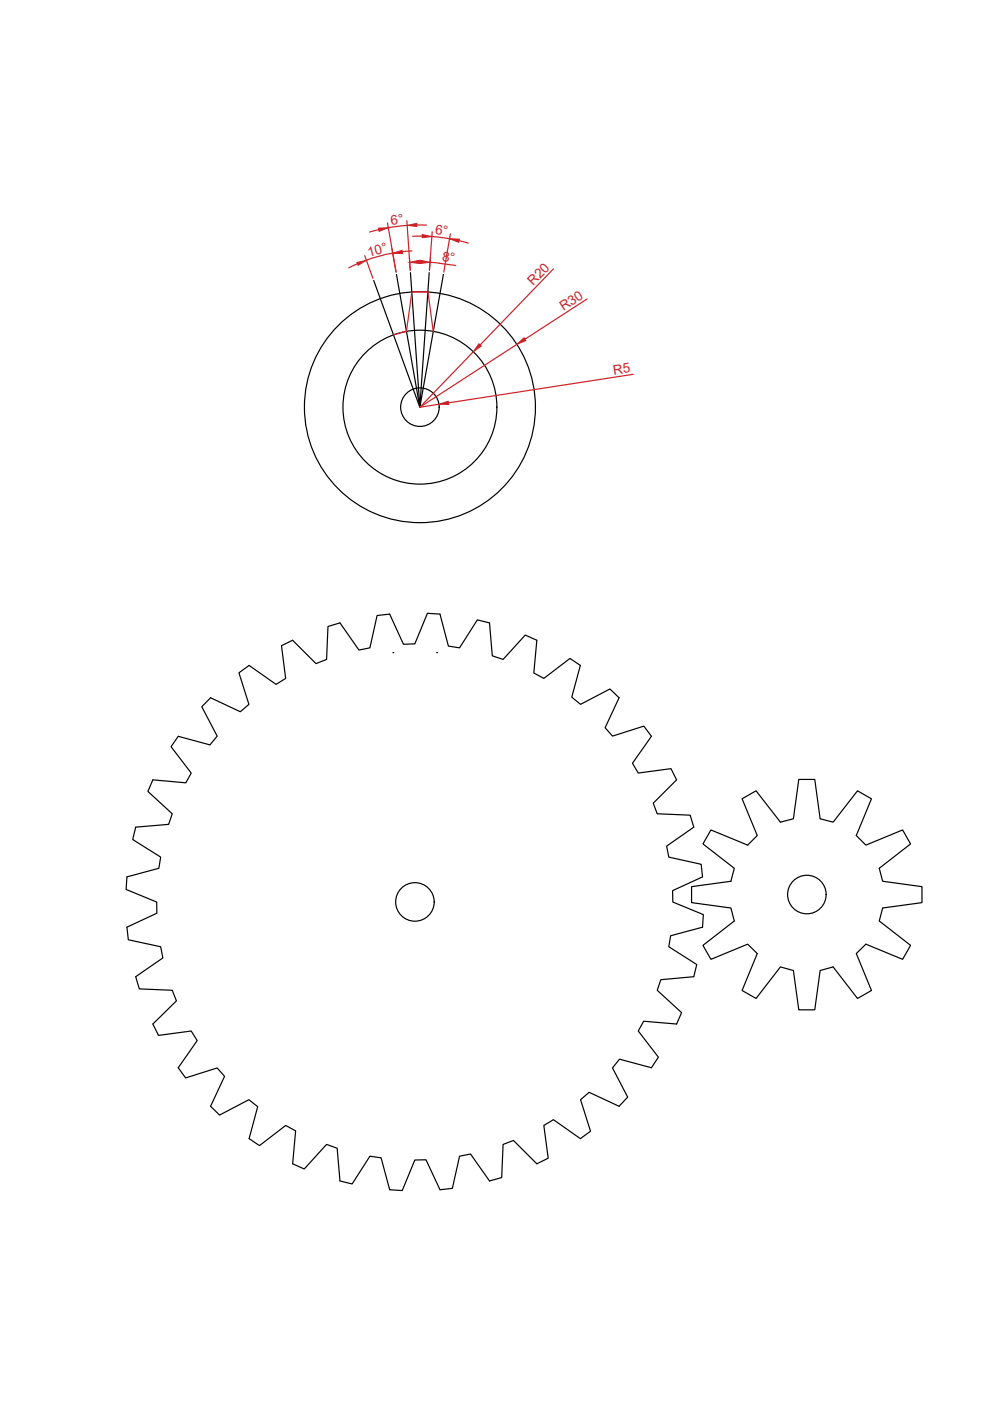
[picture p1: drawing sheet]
<svg xmlns="http://www.w3.org/2000/svg" width="210mm" height="297mm" viewBox="0 0 210 297" stroke-linecap="round" stroke-linejoin="round" font-family="sans-serif">
<defs><g id="words">
<g font-size="2.9" fill="#cd2027">
<text x="83" y="47.6" transform="rotate(-7 83 47.6)">6°</text>
<text x="92.2" y="49.6" transform="rotate(7 92.2 49.6)">6°</text>
<text x="78.2" y="54.4" transform="rotate(-15 78.2 54.4)">10°</text>
<text x="93.7" y="55.3" transform="rotate(7 93.7 55.3)">8°</text>
<text x="113.1" y="60.7" transform="rotate(-46 113.1 60.7)">R20</text>
<text x="119.5" y="66" transform="rotate(-33 119.5 66)">R30</text>
<text x="130.2" y="79.4" transform="rotate(-9 130.2 79.4)">R5</text>
</g>
</g></defs>
<!-- layer: 0 -->
<g fill="none" stroke="#000" stroke-width=".25">
<path d="M79.2 59.5l9.8 26.8M84.1 58.2l4.9 28.1 5-28.1M87 57.8l2 28.5 2-28.5M83.3 138.4h.1M92.6 138.4h.1M44.6 147.9l6.4 3 1.8-1.6-2.1-6.7 2.1-1.5 5.7 4 2.1-1.3-.9-6.9 2.3-1.2 5 5 2.2-.9 .3-7 2.6-.7 4 5.7 2.3-.4 1.6-6.9 2.6-.3 2.9 6.4 2.5-.1 2.6-6.5 2.7 .2 1.8 6.8 2.3 .4 3.8-6 2.6 .7 .6 7 2.3 .7 4.7-5.2 2.4 1.1-.6 7 2.1 1.1 5.5-4.2 2.2 1.5-1.8 6.7 1.9 1.5 6.2-3.2 2 1.8-3 6.4 1.6 1.8 6.6-2.1 1.6 2.1-4 5.7 1.2 2.1 7-.9 1.2 2.3-5 5 .8 2.2 7 .3 .8 2.6-5.8 4 .5 2.3 6.9 1.5 .3 2.7-6.4 2.9v2.4l6.5 2.7-.1 2.7-6.8 1.8-.4 2.3 5.9 3.8-.6 2.6-7 .6-.8 2.3 5.2 4.7-1 2.4-7-.6-1.2 2.1 4.3 5.5-1.5 2.3-6.8-1.8-1.4 1.8 3.2 6.2-1.8 2-6.4-3-1.8 1.6 2.1 6.6-2.2 1.6-5.7-4-2 1.2 .9 7-2.4 1.1-4.9-4.9-2.2 .8-.3 7.1-2.6 .7-4-5.7-2.4 .4-1.5 6.9-2.6 .3-3-6.4h-2.3l-2.7 6.5-2.7-.1-1.8-6.8-2.4-.4-3.7 5.9-2.6-.6-.6-7-2.3-.8-4.7 5.2-2.5-1.1 .7-6.9-2.1-1.2-5.6 4.3-2.2-1.5 1.8-6.8-1.8-1.4-6.2 3.2-2-1.8 3-6.4-1.6-1.8-6.6 2.1-1.6-2.1 4-5.8-1.3-2-6.9 .9-1.2-2.4 5-4.9-.9-2.2-7-.3-.7-2.6 5.7-4-.4-2.4-6.9-1.5-.3-2.6 6.4-3-.1-2.4-6.5-2.6 .2-2.7 6.8-1.8 .4-2.4-6-3.7 .7-2.6 7-.6 .7-2.3-5.1-4.7 1-2.5 7 .7 1.1-2.1-4.2-5.6 1.5-2.2 6.7 1.8 1.5-1.8-3.2-6.3zM150.7 176l7.8 3.2 2.1-2-3.3-7.8 3-1.7 5.2 6.6 2.7-.7 1.2-8.3h3.3l1.2 8.3 2.7 .7 5.2-6.6 3 1.7-3.2 7.8 2 2 7.8-3.2 1.7 2.9-6.7 5.2 .7 2.7 8.4 1.2v3.4l-8.4 1.1-.7 2.8 6.7 5.1-1.7 3-7.8-3.2-2 2 3.2 7.8-3 1.7-5.2-6.7-2.7 .8-1.2 8.3h-3.3l-1.2-8.3-2.7-.8-5.2 6.7-3-1.7 3.3-7.8-2.1-2-7.8 3.2-1.7-3 6.7-5.1-.7-2.8-8.4-1.1v-3.4l8.4-1.2 .7-2.7-6.7-5.2z"/>
<circle cx="89" cy="86.3" r="24.5"/>
<circle cx="89" cy="86.3" r="16.3"/>
<circle cx="89" cy="86.3" r="4.1"/>
<circle cx="88" cy="191.2" r="4.1"/>
<circle cx="171.1" cy="189.7" r="4.1"/>
</g>
<g fill="none" stroke="#cd2027" stroke-width=".25">
<path d="M75.8 55.9l-1.9 .9M77.3 54.2l1.8 4.8M80.3 48.7l-2 .5M82.2 47.3l1.8 10.4M83.3 53.7l-2.8 .6-2.8 .9M86.3 46.8l.7 10.5-.2-2.7M86.3 47.8l-4 .5M87.3 53.2l-2 .2M88.4 47.7h2M88.9 55.5h.2M89.5 50.1h-2M91.2 55.6l2 .2"/>
<path d="M91.6 50.2l3.7 .4M91.6 49.1l-.6 8.2 .3-2.7M93.2 55.8l3.4 .5M95.5 49.6l-1.4 8.1M97.3 51l2 .6M117.3 57l-15.5 16.1M91.8 70.3l-1.1-8.4h-3.4l-1.1 8.4-2.8 .7M100.4 74.6l-11.4 11.7M109.6 73l-20.6 13.3M124.4 63.4l-13.1 8.5M134.3 79.4l-39.2 6M93.1 85.7l-4.1 .6"/>
</g>
<g fill="#cd2027" stroke="#cd2027" stroke-width=".21">
<path d="M89.1 55.2l2.1 .4-2.1 .3z"/>
<path d="M86.9 55.6l2-.4v.7z"/>
<path d="M95.3 50.6l2.1 .1-.1 .7z"/>
<path d="M89.5 49.7l2.1 .5-2.1 .2z"/>
<path d="M86.3 47.8l2.1-.4v.6z"/>
<path d="M80.2 48.4l2.1-.1-1.9 .8z"/>
<path d="M83.3 53.7l1.9-.6 .1 .6z"/>
<path d="M75.7 55.7l2-.5-1.8 1z"/>
<path d="M101.5 72.9l.6 .4-1.7 1.3z"/>
<path d="M109.6 73l1.5-1.4 .4 .6z"/>
<path d="M93.1 85.7l1.9-.6 .2 .7z"/>
</g>
<use href="#words"/>
</svg>
